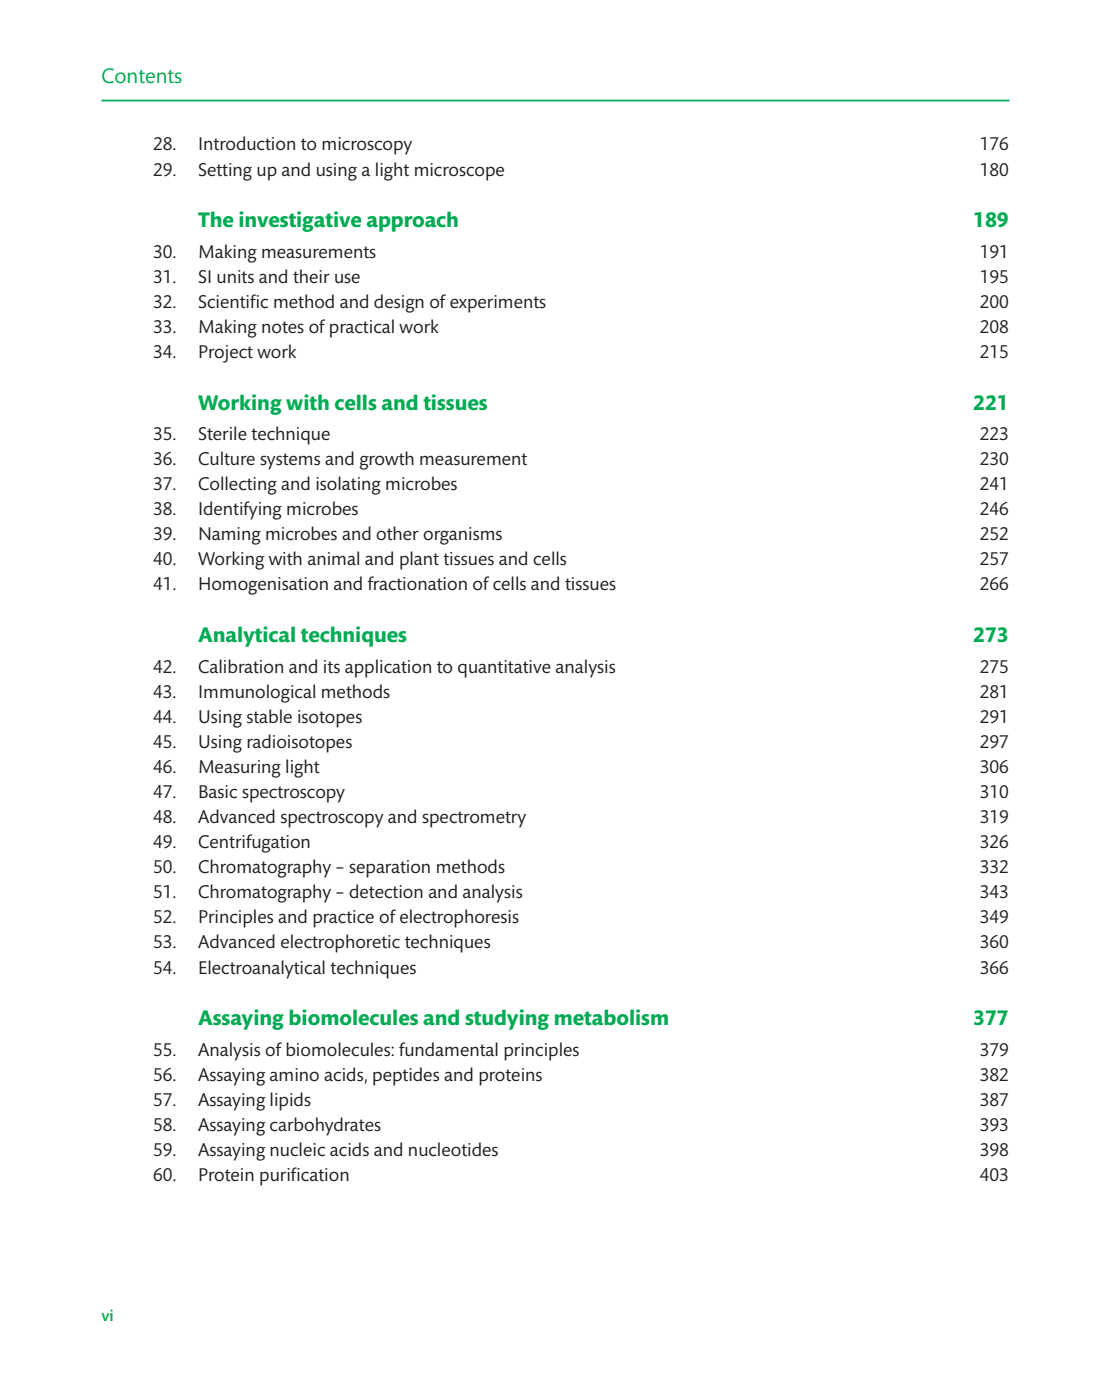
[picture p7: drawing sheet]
<svg xmlns="http://www.w3.org/2000/svg" width="219mm" height="276mm" viewBox="0 0 219 276" stroke-linecap="round" stroke-linejoin="round" font-family="sans-serif">
<defs><g id="words">
<g font-size="4.2" fill="#00ab53">
<text x="20" y="16.4">Contents</text>
<text x="39.1" y="44.8">The investigative approach</text>
<text x="191.8" y="44.8">189</text>
<text x="39.1" y="80.8">Working with cells and tissues</text>
<text x="191.8" y="80.8">221</text>
<text x="39.1" y="126.6">Analytical techniques</text>
<text x="191.8" y="126.6">273</text>
<text x="39.1" y="202.1">Assaying biomolecules and studying metabolism</text>
<text x="191.8" y="202.1">377</text>
</g>
<g font-size="3.7" fill="#231f20">
<text x="30.2" y="29.7">28.</text>
<text x="39.1" y="29.7">Introduction to microscopy</text>
<text x="193.1" y="29.7">176</text>
<text x="30.2" y="34.6">29.</text>
<text x="39.1" y="34.6">Setting up and using a light microscope</text>
<text x="193.1" y="34.6">180</text>
<text x="30.2" y="50.8">30.</text>
<text x="39.1" y="50.8">Making measurements</text>
<text x="193.1" y="50.8">191</text>
<text x="30.2" y="55.7">31.</text>
<text x="39.1" y="55.7">SI units and their use</text>
<text x="193.1" y="55.7">195</text>
<text x="30.2" y="60.7">32.</text>
<text x="30.2" y="65.6">33.</text>
<text x="39.1" y="60.7">Scientif</text>
<text x="39.1" y="65.6">Making notes of practical work</text>
<text x="49.3" y="60.7">ic method and design of experiments</text>
<text x="193.1" y="60.7">200</text>
<text x="193.1" y="65.6">208</text>
<text x="30.2" y="70.6">34.</text>
<text x="39.1" y="70.6">Project work</text>
<text x="193.1" y="70.6">215</text>
<text x="30.2" y="86.7">35.</text>
<text x="39.1" y="86.7">Sterile technique</text>
<text x="193.1" y="86.7">223</text>
<text x="30.2" y="91.7">36.</text>
<text x="39.1" y="91.7">Culture systems and growth measurement</text>
<text x="193.1" y="91.7">230</text>
<text x="30.2" y="96.6">37.</text>
<text x="30.2" y="101.6">38.</text>
<text x="39.1" y="96.6">Collecting and isolating microbes</text>
<text x="39.1" y="101.6">Identifying microbes</text>
<text x="193.1" y="96.6">241</text>
<text x="193.1" y="101.6">246</text>
<text x="30.2" y="106.5">39.</text>
<text x="39.1" y="106.5">Naming microbes and other organisms</text>
<text x="193.1" y="106.5">252</text>
<text x="30.2" y="111.5">40.</text>
<text x="39.1" y="111.5">Working with animal and plant tissues and cells</text>
<text x="193.1" y="111.5">257</text>
<text x="30.2" y="116.4">41.</text>
<text x="39.1" y="116.4">Homogenisation and fractionation of cells and tissues</text>
<text x="193.1" y="116.4">266</text>
<text x="30.2" y="132.6">42.</text>
<text x="30.2" y="137.5">43.</text>
<text x="39.1" y="132.6">Calibration and its application to quantitative analysis</text>
<text x="39.1" y="137.5">Immunological methods</text>
<text x="193.1" y="132.6">275</text>
<text x="193.1" y="137.5">281</text>
<text x="30.2" y="142.5">44.</text>
<text x="39.1" y="142.5">Using stable isotopes</text>
<text x="193.1" y="142.5">291</text>
<text x="30.2" y="147.4">45.</text>
<text x="39.1" y="147.4">Using radioisotopes</text>
<text x="193.1" y="147.4">297</text>
<text x="30.2" y="152.4">46.</text>
<text x="39.1" y="152.4">Measuring light</text>
<text x="193.1" y="152.4">306</text>
<text x="30.2" y="157.3">47.</text>
<text x="39.1" y="157.3">Basic spectroscopy</text>
<text x="193.1" y="157.3">310</text>
<text x="30.2" y="162.3">48.</text>
<text x="30.2" y="167.2">49.</text>
<text x="39.1" y="162.3">Advanced spectroscopy and spectrometry</text>
<text x="39.1" y="167.2">Centrifugation</text>
<text x="193.1" y="162.3">319</text>
<text x="193.1" y="167.2">326</text>
<text x="30.2" y="172.1">50.</text>
<text x="39.1" y="172.1">Chromatography – separation methods</text>
<text x="193.1" y="172.1">332</text>
<text x="30.2" y="177.1">51.</text>
<text x="39.1" y="177.1">Chromatography – detection and analysis</text>
<text x="193.1" y="177.1">343</text>
<text x="30.2" y="182">52.</text>
<text x="39.1" y="182">Principles and practice of electrophoresis</text>
<text x="193.1" y="182">349</text>
<text x="30.2" y="187">53.</text>
<text x="30.2" y="191.9">54.</text>
<text x="39.1" y="187">Advanced electrophoretic techniques</text>
<text x="39.1" y="191.9">Electroanalytical techniques</text>
<text x="193.1" y="187">360</text>
<text x="193.1" y="191.9">366</text>
<text x="30.2" y="208.1">55.</text>
<text x="39.1" y="208.1">Analysis of biomolecules: fundamental principles</text>
<text x="193.1" y="208.1">379</text>
<text x="30.2" y="213">56.</text>
<text x="39.1" y="213">Assaying amino acids, peptides and proteins</text>
<text x="193.1" y="213">382</text>
<text x="30.2" y="218">57.</text>
<text x="39.1" y="218">Assaying lipids</text>
<text x="193.1" y="218">387</text>
<text x="30.2" y="222.9">58.</text>
<text x="30.2" y="227.9">59.</text>
<text x="39.1" y="222.9">Assaying carbohydrates</text>
<text x="39.1" y="227.9">Assaying nucleic acids and nucleotides</text>
<text x="193.1" y="222.9">393</text>
<text x="193.1" y="227.9">398</text>
<text x="30.2" y="232.8">60.</text>
<text x="39.1" y="232.8">Protein purif</text>
<text x="57.3" y="232.8">ication</text>
<text x="193.1" y="232.8">403</text>
</g>
<text font-size="3.2" fill="#00ab53" x="20" y="260.5">vi</text>
</g></defs>
<path d="M20 19.8h179" fill="none" stroke="#00ab53" stroke-width=".35"/>
<use href="#words"/>
</svg>
